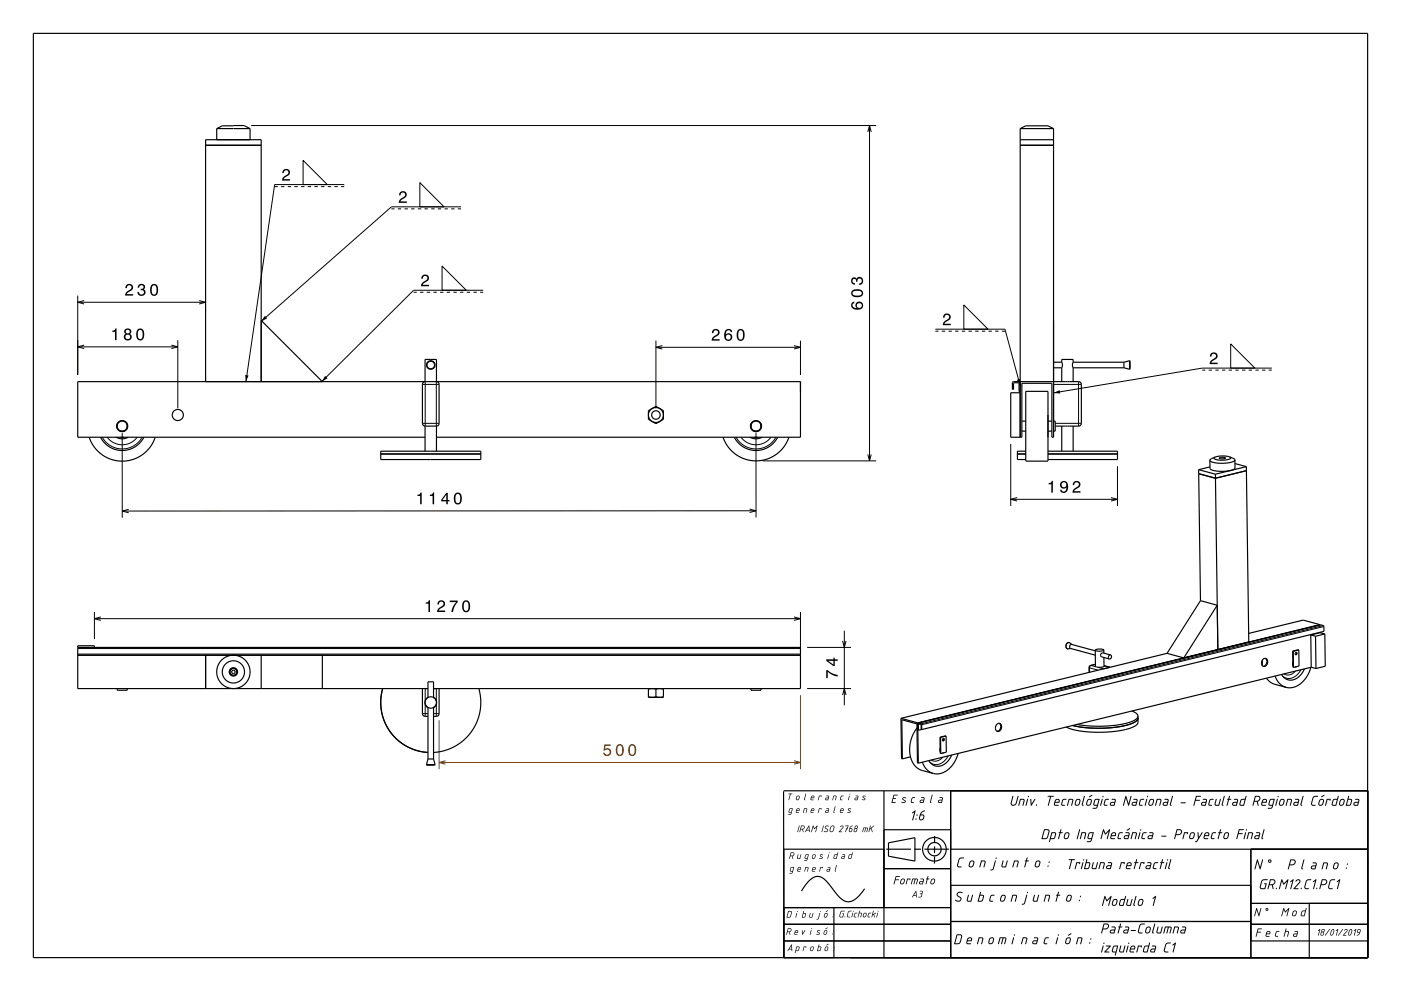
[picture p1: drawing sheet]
<svg xmlns="http://www.w3.org/2000/svg" width="420mm" height="297mm" viewBox="0 0 420 297" stroke-linecap="round" stroke-linejoin="round" font-family="sans-serif">
<g fill="none" stroke="#000" stroke-width=".35">
<path d="M10 10h400v277h-400zM65 38.5h10M65 38.5v3.4M70 37.7h-3.4l-1.6 .8M70 37.6h3.3M73.3 37.7l1.7 .8M75 38.5v3.4M305.8 38.5l1.7-.8h6.7l1.6 .8M305.8 38.5h10M305.8 38.5v92.5M315.8 38.5v92.5h-.5v-16.1h-9v16.1h-3.3v-13.3h2.8M61.6 43.5h16.7"/>
<path d="M305.8 43.5h10M305.8 41.9h10M78.3 96l18.3 18.4M61.6 114.4v-72.5h16.7v72.5M127.4 114.4v-6.7h3.4v6.7M127.5 114.4l-.7 .3-.2 .5v11.7l.2 .4 .6 .4h3.4l.8-.5v-12l-.3-.6-.5-.2M305.8 114.7l-.3-.3h-1.7l-.3 .3v2h.3v-1.9l1.6-.1 .1 2.7h.3M305.8 114.4h17.5l.7 .3 .1 12.5-.8 .5h-7M315.8 108.6h2.5M315.8 110.2h2.5M318.3 108.6l.2 .8-.2 .8M318.3 108.6v-.9h3.4v.9"/>
<path d="M318.3 110.2v4.2M321.7 108.6l-.2 .8 .2 .8M321.7 110.2v4.2M321.7 108.6h15.2M321.7 110.2h15.2M336.9 108.6l1.7-.5 .2 .2v2.3l-1.9-.4M336.9 108.6v1.6M26.8 131.1l1.5 2.9 2.3 2.3 2.9 1.4 3.2 .5 3.2-.5 2.8-1.5 2.3-2.3 1.5-2.8M30.1 131a7.3 7.3 0 0 0 13 0M34.8 131a3.8 3.8 0 0 0 3.7 0M35.1 127v1.4M35.9 129.2h1.5"/>
<path d="M36.2 131h.9M38.1 127v1.4M114.1 135.2h30v2.5h-30zM114.1 136.1h30M127.4 131h-104.1v-16.6h216.7v16.6h-109.2M127.4 127.7v7.5M130.8 127.7v7.5M194.4 123.1l2.2-1.3 2.3 1.3v2.6l-2.3 1.3-2.2-1.3zM216.8 131l1.5 2.9 2.3 2.3 2.9 1.4 3.2 .5 3.2-.5 2.8-1.5 2.3-2.2 1.5-2.9M220.1 131a7.3 7.3 0 0 0 13 0M224.8 131a3.8 3.8 0 0 0 3.7 0M225.1 127v1.4"/>
<path d="M225.9 129.2h1.5M226.2 131h.9M228.1 127v1.4M305 136.1h2.5M306.3 129.2h1.2M306.3 126.2h1.2M307.5 135.2h-2.5v2.5h2.5M307.5 138.1v-20.8h6.7v20.8M307.5 138.2h6.7M314.2 129.2h1.1M314.2 135.2h20.8v2.5h-20.8M314.2 136.1h20.8"/>
<path d="M314.2 126.2h1.1M315.8 126.2h.5v3h-.5M318.3 127.7v7.5M321.7 127.7v7.5M362.7 139.9l-3.4 .9M364.3 137l-1.3 .6-.3 .3M365.5 137.2h.2a1.49 1.49 0 0 1 1.7 .1l-1.3 .2zM368.6 136.9a7.5 7.5 0 0 0-4.3 .1M368.6 136.9a.39 .39 0 0 1 .3 .5 .39 .39 0 0 1-.5 .3h-.1a5.9 5.9 0 0 1-4.3-.4l.3-.3M368.6 136.9l1.3 .6 .3 .3M370.2 137.8v2.5l-.7 .5a10.5 10.5 0 0 1-6.7-.2l-.1-2.7M370.2 137.8l-.8 .6a10.5 10.5 0 0 1-6.6-.2l-.1-.3"/>
<path d="M370.2 138.9l3.4 1M373.6 139.9l-9.2 2.2M373.6 139.9l.1 1.2M359.3 140.8l.6 39.2M359.3 140.8l5.1 1.3M364.4 142.1l.7 52.6M373.7 141.1l-9.3 2.2-5-1.3M373.7 141.1l.7 51.3-19.5 4.8M23.3 194h216.7v12.4h-110M23.3 196.4h216.7M28.3 194v-.5h-5v12.9h105M61.6 196.4v10"/>
<path d="M78.3 196.4v10M96.6 196.4v10M321 194.3l-.2-.1a.7 .7 0 0 1 .5-1.1l7 1.9M321 194.3l7.4 2M321.3 193.2l-.6-.5a.92 .92 0 0 0-1.1 .6 .92 .92 0 0 0 .6 1.2l.8-.1M328.3 194.9l.1 4.8M328.4 199.1l-1.8 .6-.1 1.8M330.9 194.8a3.1 3.1 0 0 0-2.5-.1l-.1 .2M330.9 194.8v.1a2.78 2.78 0 0 1-2.5 0h-.1M330.9 194.8v.9M330.9 197l.1 2.7M331 199.6a.58 .58 0 0 1-.9 .4l-1.2-.1-.5-.3"/>
<path d="M331 199.5l1.8 .5M332.7 200l-1.8 .5M332.9 196.3l-2.3-.6a.63 .63 0 0 0-.6 .4 .63 .63 0 0 0 .3 .8l2.3 .6M332.9 196.3l.2 .1a.7 .7 0 0 1-.5 1.1M332.9 196.3a.65 .65 0 0 0-.6 .5 .65 .65 0 0 0 .3 .7M349.9 195.8l-79.8 19.5M349.9 195.8l5 1.4M359.9 180l5 1.4-10 15.8M359.9 180l-10 15.8M378.5 197.8v1.7M378.6 197.6a.95 .95 0 0 1 1.3 .1 .95 .95 0 0 1 0 1.3 .93 .93 0 0 1-1.3 .6 .93 .93 0 0 1-.3-1.4zM379.3 197.3l.3 .3a1.45 1.45 0 0 1-.9 2.1"/>
<path d="M387.5 195.1l.2 .1M387.5 195.1l.1 4.9h.2M387.6 198.4v1M387.7 195.2l.1 4.8M388.6 195.5v.4l-.2 .3M388.7 199.8l-.5 .1M389.4 194.8l-1.7 .4M389.4 194.8l-1.9 .3M389.4 194.8v4.8l-1.6 .4M393 190.3l1.4 .4M393 190.3l.1 9.7M393 200a7.3 7.3 0 0 1-6.9 6.1l-.6-.1"/>
<path d="M393.1 200l-91.5 22.3M393.1 200l1.4 .4M394.4 190.7l.1 9.7M395.7 187.2l-5-1.4-16.4 4M395.7 187.2v.1M395.7 187.2l-120.6 29.4M395.7 189.5v.1M395.7 189.6l1.5 .4M395.7 189.6l-2.7 .7M397.2 190l.1 9.7-2.8 .7M397.2 190l-2.8 .7M35.1 206.4v.5h3v-.5"/>
<path d="M69.5 201.1v.5l.5 .3 .5-.3v-.5M69.5 201.1h.1M69.5 201.1l.5-.3 .5 .3M70.5 201.1h.1M114.7 206.4l-.5 3.2 .1 3.4 .9 3.2 1.7 3 2.2 2.5 2.8 2 3 1.2 3.4 .6M126.6 206.4l.1 7.7 .5 .5 1.1 .1M128.3 212v15.5M130 212v15.5M130.9 210.5a1.61 1.61 0 0 0-.9-1.5v-4.7h-1.7v4.7a1.75 1.75 0 0 0 0 3.1M130.9 210.5a1.75 1.75 0 0 1-.9 1.6M131.6 206.4v7.5l-.6 .8h-1M143.5 206.4l.6 3.4-.2 3.4-1 3.4-1.7 2.8-2.1 2.4-2.9 2-3 1.2-3.2 .5"/>
<path d="M194.4 206.6l1.2-.2 1 .2M194.4 208.8l1.1 .2 1.1-.2M194.4 209h.1M194.4 206.4v2.6M194.4 209h4.5M196.6 206.6l1.1-.2 1.2 .2M196.6 208.8l1.1 .2 1.2-.2M196.6 206.6v2.2M198.9 206.4v2.6M198.9 209h.1M225.1 206.4v.5h3v-.5M270.1 215.3l.2 12.1h.2"/>
<path d="M270.1 215.3l5 1.3M274.9 218.2a9 9 0 0 0-.2 11.7l1.3 .9 3.8 1M275.1 216.6l.2 12.1M275.2 218.8l.1 .1M275.2 216.7l120.6-29.4 1.1 .4v1.5l-120.6 29.4M275.2 216.7l1.1 .3v1.6M275.2 216.7l-.1 .2M275.4 216.9h.1M275.4 216.9l-.1 2M275.4 216.9l.7 .3 .1 1.4h.1M276.3 218.6l-1 .3M298.9 219.2a1.2 1.2 0 0 0 1.4-1 1.2 1.2 0 0 0-1-1.4 1.26 1.26 0 0 0-.9 1.2 1.26 1.26 0 0 0 .8 1.2"/>
<path d="M299 219.2h-.1M299.5 216.8l.4 .4a1.46 1.46 0 0 1-1 2M321.6 217.4a30.3 30.3 0 0 0 18.8-1.1l.5-.5 .3-.6-.4 .8-1.1 .7-4.2 1.1a39 39 0 0 1-13.9-.4zM339.3 213.1l1.4 .8 .4 .7M341.1 214.6l-.4 .8-1.1 .7-4 1.1a40.1 40.1 0 0 1-12.7-.1M341.1 214.6l.1 .6M341.2 215.2l-.1 1.5-.7 .8-2.1 .9-2.9 .6a35 35 0 0 1-15.5-1l-.2-.1M379.7 203.2l.8 1 1 .6 4 1.2M382.3 202.6l1.3 2.2 .9 .8 1 .4M391.1 200.5a4.4 4.4 0 0 1-5.2 3.2l-1-.6-.7-1M128.3 227.5l-.4 1.6 .1 .2 2.4-.1-.4-1.7M128.3 227.5h1.7"/>
<path d="M234.9 237.2l.1 49.8v-32.5h30M234.9 237h175.1M265 237v50M270.5 227.4l-.1-11.7 4.5 1.2 .1 11.8h.3M273 226.8l-2.5 .6M276.5 228.4l1.4 2.2 .8 .7 1.1 .5M281.8 220.9l.2 .1M281.8 220.9l.1 4.9h.1M281.8 224.2l.1 1M282 221v4.8M282.8 221.3l.1 .4-.3 .3M282.9 225.6l-.4 .1"/>
<path d="M283.6 220.6l-1.6 .4M283.6 220.6l-1.8 .3M283.6 220.6l.1 4.8-1.7 .4M285 237v50M285.3 226.3a4.4 4.4 0 0 1-5.1 3.2l-1-.6-.7-.9M287.3 225.8a7.3 7.3 0 0 1-6.9 6.1l-.6-.1M302 222.2l-26.7 6.5M265 248.7h20M265.7 254.5h7.4M274.1 254.5h2M274.3 258.1l-7.9-1.5v-4l7.9-1.5v7M277.1 254.5h7.4"/>
<path d="M280.2 256.7l-.1 2.1M280.2 253.7v2M280.2 250.6v2.1M285 254.5h125M375 254.5v32.5M235 277h50M235 272h50M250 272v15M259.2 266.4a7.1 7.1 0 0 1-4.9 3.9 5 5 0 0 1-3.8-2.8l-.7-.8a9.5 9.5 0 0 0-4-4 4 4 0 0 0-4 2.1l-1.5 2.2M265 260.3h20M285 276.2h90M285 265.3h90"/>
<path d="M375 277h35M375 270.7h35M392.5 270.7v16.3M235 282h50M375 282h35"/>
<circle cx="129.1" cy="109.4" r="1.28"/>
<circle cx="36.6" cy="127.7" r="1.5"/>
<circle cx="36.6" cy="127.7" r="1.67"/>
<circle cx="53.3" cy="124.4" r="1.67"/>
<circle cx="196.6" cy="124.4" r="1.28"/>
<circle cx="196.6" cy="124.4" r="2.24"/>
<circle cx="226.6" cy="127.7" r="1.5"/>
<circle cx="226.6" cy="127.7" r="1.67"/>
<circle cx="388.6" cy="195.9" r=".34"/>
<circle cx="70" cy="201.4" r="5"/>
<circle cx="70" cy="201.4" r="1.25"/>
<circle cx="70" cy="201.4" r="1.08"/>
<circle cx="70" cy="201.4" r="3.3"/>
<circle cx="129.1" cy="210.5" r="1.71"/>
<circle cx="282.8" cy="221.7" r=".33"/>
<circle cx="280.1" cy="254.5" r="3.5"/>
<circle cx="280.2" cy="254.5" r="2"/>
</g>
<g fill="none" stroke="#000" stroke-width=".3">
<path d="M75.3 37.6h187.4M260.2 39.6l.5-2 .5 2M260.7 37.6v100.5M82.3 55.9h1M84.3 55.9h1M86.3 55.9h1M88.3 55.9h1M90.3 55.9h1M90.9 48.1l7.2 7.2h-7.2zM92.3 55.9h1M94.3 55.9h1M96.3 55.9h1"/>
<path d="M98.3 55.9h1M100.3 55.9h1M102.3 55.9h.9M103.2 55.3h-20.9l-8.6 59.1M125.9 54.7l7.2 7.3h-7.2zM117.3 62.6h1M119.3 62.6h1M121.3 62.6h1M123.3 62.6h1M125.3 62.6h1M127.3 62.6h1M129.3 62.6h1"/>
<path d="M131.3 62.6h1M132.5 79.7l7.3 7.3h-7.3zM133.3 62.6h1M135.3 62.6h1M137.3 62.6h.9M138.2 62h-20.9l-39 34.3M23.3 88.6v23.8M23.3 90.6h38.3M25.2 90.1l-1.9 .5 1.9 .5M59.7 90.1l1.9 .5-1.9 .5M124 87.6h.9M125.9 87.6h1"/>
<path d="M127.9 87.6h1M129.9 87.6h1M131.9 87.6h1M133.9 87.6h1M135.9 87.6h1M137.9 87.6h1M139.9 87.6h1M141.9 87.6h1M143.9 87.6h1M144.9 87h-20.9l-27.5 27.4M280.4 98.7h20.9l4.5 16.9M280.4 99.3h.9"/>
<path d="M282.3 99.3h1M284.3 99.3h1M286.3 99.3h1M288.3 99.3h1M288.9 91.4l7.3 7.3h-7.3zM290.3 99.3h1M292.3 99.3h1M294.3 99.3h1M296.3 99.3h1M298.3 99.3h1M300.3 99.3h1M23.3 103.9h30"/>
<path d="M25.2 103.4l-1.9 .5 1.9 .6M51.4 103.4l1.9 .5-1.9 .6M53.3 101.9v20.5M126.6 115.2h5M127.5 114.4v13.3M130.8 114.4v13.3M196.6 102.1v20.3M196.6 104.1h43.4M198.6 103.6l-2 .5 2 .5M238 103.6l2 .5-2 .5M240 102.1v10.3M315.8 115.2h8.4"/>
<path d="M323.3 114.4v13.3M338.6 108.1v2.6M360.4 110.9h.9M362.3 110.9h1M364.3 110.9h1M366.3 110.9h1M368.3 110.9h1M368.9 103.1l7.3 7.2h-7.3zM370.3 110.9h1M372.3 110.9h1M374.3 110.9h1M376.3 110.9h1"/>
<path d="M378.3 110.9h1M380.3 110.9h1M381.3 110.3h-20.9l-44.6 7.5M30.7 131a6.8 6.8 0 0 0 11.9 0M32.1 131a5.6 5.6 0 0 0 9 0M36.6 129.8l.1 25.4M126.6 126.9h5M220.7 131a6.8 6.8 0 0 0 11.9 0M222.1 131a5.6 5.6 0 0 0 9 0M226.6 129.7v25.4M228.6 138.1h34.1M260.2 136.2l.5 1.9 .5-1.9"/>
<path d="M303 133v18.6M316.3 126.9h7.9M335 139.7v11.9M38.6 152.6l-2 .6 2 .5M224.7 152.6l1.9 .5-1.9 .5M226.6 153.1l-190 .1M303 149.6h32M304.9 149.1l-1.9 .5 1.9 .6M333.1 149.1l1.9 .5-1.9 .6M23.3 196h216.7M28.3 183.4v8.1M240 183.4v11h-216.7"/>
<path d="M242 194h13.1M252.6 192.1l.5 1.9 .5-1.9M253.1 189v22.4M320.7 192.7a.92 .92 0 0 0-1.1 .6 .92 .92 0 0 0 .6 1.2M326.9 199.4h.2M327.1 199.4l-.5 .7M327.1 199.4l1.4 .4M328.4 199.1l-1.3 .3M329 200l1.9 .5M331 199.5l1.7 .5M395.9 187.3l-120.6 29.4M396.7 187.5l-120.6 29.4"/>
<path d="M396.9 187.8l-120.6 29.4M126.6 213.9h1.7M127.5 206.4v3.6M127.5 211.1v3.6M130 213.9h1.6M130.8 206.4v3.6M130.8 211.1v3.6M242 206.4h13.1M252.6 208.3l.5-1.9 .5 1.9M275.5 217h-.2M326.5 200l.1 .1M326.6 200.1l2.6 .8"/>
<path d="M326.6 200.1v1.4M388.4 201.1a2.64 2.64 0 0 1-3.5 .9M390 200.7a3.7 3.7 0 0 1-4.9 2.3l-.6-.4M127.9 229.1h2.5M282.6 226.9a2.65 2.65 0 0 1-3.5 .9M284.3 226.5a3.7 3.7 0 0 1-5 2.3l-.6-.4"/>
<circle cx="129.1" cy="109.4" r="1.12"/>
<circle cx="70" cy="201.4" r="1.02"/>
</g>
<path d="M131.6 215.9v14.6M240 208.4v22.1" fill="none" stroke="#804000" stroke-width=".3"/>
<g fill="#000">
<path d="M84.9 50.9a1.18 1.18 0 0 1 2 .3 1.18 1.18 0 0 1-1 1.7l-.8 .8h1.9v.4h-2.5a2.75 2.75 0 0 1 1.8-2 .7 .7 0 0 0-.4-1.1 .7 .7 0 0 0-.8 .9h-.5z" fill-rule="evenodd"/>
<path d="M119.9 57.6a1.18 1.18 0 0 1 2 .3 1.18 1.18 0 0 1-1 1.7l-.8 .8h1.9v.4h-2.5a2.76 2.76 0 0 1 1.8-2.1 .7 .7 0 0 0-.4-1 .7 .7 0 0 0-.8 .8h-.5z" fill-rule="evenodd"/>
<path d="M37.9 85.4l-.3 .9h.4a.7 .7 0 0 1 .6-.8 .7 .7 0 0 1 .8 .5 .7 .7 0 0 1-.5 .9l-.3 .1a1.63 1.63 0 0 0-1.1 1.6h2.4v-.4h-1.9l.9-.8a1.17 1.17 0 0 0 .9-1.7 1.17 1.17 0 0 0-1.9-.3zM41.6 85.4l-.3 .8h.4a.62 .62 0 0 1 .4-.7 .62 .62 0 0 1 .8 .2 .62 .62 0 0 1-.3 .8l-.4 .1v.4a.74 .74 0 0 1 .9 .6 .74 .74 0 0 1-.8 .8 .74 .74 0 0 1-.6-.9h-.5a1.18 1.18 0 0 0 1.5 1.2 1.18 1.18 0 0 0 .6-1.8l-.2-.2a1.01 1.01 0 0 0 0-1.5 1.01 1.01 0 0 0-1.5 .2zM45.3 85.5a2.02 2.02 0 0 0 .9 3.2 2.03 2.03 0 0 0 .9-3.2 1.11 1.11 0 0 0-1.8 0zM45.9 85.6h.6a2.37 2.37 0 0 1 0 2.6h-.6a2.38 2.38 0 0 1 0-2.6z" fill-rule="evenodd"/>
<path d="M79.4 94.7l.7 .7-1.8 .9z" fill-rule="evenodd"/>
<path d="M126.6 82.6a1.18 1.18 0 0 1 1.9 .3 1.18 1.18 0 0 1-.9 1.7l-.9 .8h1.9v.4h-2.4a2.76 2.76 0 0 1 1.8-2.1 .69 .69 0 0 0-.5-1 .69 .69 0 0 0-.7 .8h-.5z" fill-rule="evenodd"/>
<path d="M255.4 90.7a1.44 1.44 0 0 0 .1 1.7 1.44 1.44 0 0 0 1.6 .4 1.26 1.26 0 0 0 1.7-.9 1.26 1.26 0 0 0-1.2-1.5 1.11 1.11 0 0 0-1.1 .7 1.11 1.11 0 0 0 .3 1.2 1.02 1.02 0 0 1-1.2-.8l.1-.4 .4-.2v-.5zM256.9 91.6a.75 .75 0 0 1 1.5 0 .75 .75 0 0 1-1.5 0zM255.6 87a1.13 1.13 0 0 0-.4 1.2 1.13 1.13 0 0 0 1 .8 1.9 1.9 0 0 0 2.6-1.1 2.03 2.03 0 0 0-3.2-.9zM255.7 87.5a2.37 2.37 0 0 1 2.6 0v.7a2.38 2.38 0 0 1-2.6 0zM255.4 83.4a1.17 1.17 0 0 0-.2 1.3 1.17 1.17 0 0 0 1.1 .6v-.4a.62 .62 0 0 1-.8-.4 .62 .62 0 0 1 .3-.7 .62 .62 0 0 1 .8 .2v.4h.4a.72 .72 0 0 1 .5-.9 .72 .72 0 0 1 .9 .5 .72 .72 0 0 1-.5 .9h-.3v.5a1.18 1.18 0 0 0 1.2-1.5 1.18 1.18 0 0 0-1.9-.6l-.1 .2a.86 .86 0 0 0-1.4-.1z" fill-rule="evenodd"/>
<path d="M283 94.3a1.18 1.18 0 0 1 1.9 .3 1.18 1.18 0 0 1-.9 1.6l-.9 .8h1.9v.5h-2.4a2.76 2.76 0 0 1 1.8-2.1 .69 .69 0 0 0-.5-1.1 .69 .69 0 0 0-.7 .9h-.5z" fill-rule="evenodd"/>
<path d="M33.7 99.1v.4h.8v2.4h.4v-3.5h-.3a.77 .77 0 0 1-.9 .7zM37.5 98.7l-.2 .3a.8 .8 0 0 0 .4 1.1 1.09 1.09 0 0 0-.2 1.6 1.09 1.09 0 0 0 1.6 0 1.09 1.09 0 0 0-.2-1.6 .95 .95 0 0 0 .3-1.4 .95 .95 0 0 0-1.4-.2zM37.6 101a.71 .71 0 0 1 1.4 0 .71 .71 0 0 1-1.4 0zM37.7 99.4a.6 .6 0 0 1 1.2 0 .6 .6 0 0 1-1.2 0zM41.1 98.9a2.02 2.02 0 0 0 .9 3.2 2.03 2.03 0 0 0 .9-3.2 1.11 1.11 0 0 0-1.8 0zM41.7 98.9h.7a2.37 2.37 0 0 1 0 2.7h-.7a2.37 2.37 0 0 1 0-2.7z" fill-rule="evenodd"/>
<path d="M73.5 112.4l1 .1-.8 1.9z" fill-rule="evenodd"/>
<path d="M97.5 112.6l.7 .8-1.7 1z" fill-rule="evenodd"/>
<path d="M213.7 98.9l-.3 .9h.5a.71 .71 0 0 1 .5-.8 .71 .71 0 0 1 .8 .5 .71 .71 0 0 1-.5 .9l-.2 .1a1.64 1.64 0 0 0-1.2 1.6h2.4v-.4h-1.9l.9-.8a1.17 1.17 0 0 0 .9-1.7 1.17 1.17 0 0 0-1.9-.3zM217.6 98.9a2.39 2.39 0 0 0 .2 3.2 1.16 1.16 0 0 0 1.5-.3 1.16 1.16 0 0 0-.2-1.6 1.16 1.16 0 0 0-1.5 0 1.02 1.02 0 0 1 .8-1.2l.5 .1 .2 .4h.4a1.11 1.11 0 0 0-.7-.9 1.11 1.11 0 0 0-1.2 .3zM217.6 101a.75 .75 0 0 1 1.5 0 .75 .75 0 0 1-1.5 0zM221.1 99a2.02 2.02 0 0 0 .9 3.2 2.03 2.03 0 0 0 .9-3.2 1.11 1.11 0 0 0-1.8 0zM221.7 99.1h.7a2.38 2.38 0 0 1 0 2.6h-.7a2.37 2.37 0 0 1 0-2.6z" fill-rule="evenodd"/>
<path d="M304.8 113.8l1-.2v2z" fill-rule="evenodd"/>
<path d="M315.8 117.8l1.9-.9 .1 1.1z" fill-rule="evenodd"/>
<path d="M363 105.9a1.18 1.18 0 0 1 1.9 .3 1.18 1.18 0 0 1-.9 1.7l-.9 .8h1.9v.4h-2.4a2.76 2.76 0 0 1 1.8-2 .69 .69 0 0 0-.5-1.1 .69 .69 0 0 0-.7 .9h-.5z" fill-rule="evenodd"/>
<path d="M125.1 148.3v.3h.9v2.5h.4v-3.5h-.3a.77 .77 0 0 1-1 .7zM128.9 148.3v.3h.8v2.5h.4v-3.5h-.3a.77 .77 0 0 1-.9 .7zM133.8 147.7l-1.5 2.1v.5h1.5v.8h.4v-.8h.5v-.5h-.5v-2.1zM133.8 148.3v1.5h-1.1zM136.3 148.1a2.02 2.02 0 0 0 1 3.1 2.03 2.03 0 0 0 .8-3.1 1.11 1.11 0 0 0-1.8 0zM136.9 148.1h.7a2.38 2.38 0 0 1 0 2.6h-.7a2.37 2.37 0 0 1 0-2.6z" fill-rule="evenodd"/>
<path d="M314.4 144.8v.4h.8v2.4h.4v-3.5h-.3a.77 .77 0 0 1-.9 .7zM318.1 144.5a1.15 1.15 0 0 0 0 1.6 1.15 1.15 0 0 0 1.6 0 1.03 1.03 0 0 1-.8 1.2l-.5-.1-.1-.4h-.5a1.23 1.23 0 0 0 1.5 .9 1.23 1.23 0 0 0 .9-1.5 1.41 1.41 0 0 0-.4-1.7 1.41 1.41 0 0 0-1.7 0zM318.3 145.3a.74 .74 0 0 1 1.4 0 .74 .74 0 0 1-1.4 0zM321.9 144.4l-.3 1h.5a.7 .7 0 0 1 .5-.9 .7 .7 0 0 1 .8 .6 .7 .7 0 0 1-.5 .8l-.3 .2a1.63 1.63 0 0 0-1.1 1.5h2.4v-.4h-1.9l.9-.8a1.17 1.17 0 0 0 .9-1.7 1.17 1.17 0 0 0-1.9-.3z" fill-rule="evenodd"/>
<path d="M247.7 200.8v2.4h.5v-1.9a5.2 5.2 0 0 0 2.9 1.5v-.5a5.3 5.3 0 0 1-3-1.5zM247.7 197.6v.5l2.1 1.5h.4v-1.5h.9v-.5h-.9v-.5h-.4v.5zM248.3 198.1h1.5v1.1z" fill-rule="evenodd"/>
<path d="M236.4 237.9h1.2l-.6 .1-.5 1.8 .3-1.8zM238.9 238.6l.5-.2 .3 .3-.1 .8-.3 .3h-.5l-.2-.2zM239 238.7l-.2 .7 .2 .2 .3-.1 .2-.6-.1-.3zM241.5 237.8l.2 .2-.4 1.8-.3-.2zM243.4 238.7l-.1 .3h.6v-.3zM243.3 238.6l.5-.2 .3 .3v.5h-.9v.3l.7 .1v.2l-.9-.2zM245.5 238.5l.8 .1-.1 .2-.1-.2h-.4l-.4 1.2zM247.7 238.5l.8 .1-.2 1.2-.9-.2 .2-.5 .7-.1v-.3zM247.6 239.3v.3h.5l.1-.4zM249.9 238.5l.9 .1-.3 1.2-.2-.1 .2-1.1h-.5l-.3 1.2h-.2zM252.2 238.5h.7l-.7 .3-.2 .7 .5 .1v.2l-.7-.2zM254.6 238.5l.1 .1-.4 1.2zM254.7 238a.13 .13 0 0 1 .2 0 .13 .13 0 0 1-.2 0zM256.5 238.5l.8 .1-.2 1.2h-.7l-.2-.2 .2-.5 .7-.1v-.3zM256.4 239.3v.3h.5l.1-.4zM258.7 238.6h.8l-.7 .2 .6 .5-.3 .5-.7-.1 .8-.2-.6-.5z" fill-rule="evenodd"/>
<path d="M267.9 238.2l1.2 .1-1 .1-.2 .8 .7 .1-.8 .1-.3 1h1v.2l-1.2 .1zM270.6 239.1l.5-.2 .6 .2-1 .2 .8 .7-.3 .6-1-.1 .1-.2 .8 .1 .2-.2-.8-.6zM273.4 239h1l-.9 .4-.2 .9 .6 .1v.3l-.6-.1-.3-.2zM276.2 238.9h.7l.3 .3-.4 1.5-.8-.1-.3-.2 .2-.6 1-.1v-.5h-.7zM276 240v.4h.7l.1-.5zM279.4 238.2l.2 .1-.5 2 .1 .3-.1 .1-.3-.4zM281.7 238.9h.7l.3 .3-.4 1.5-.8-.1-.3-.2 .2-.6 1-.1v-.5l-.7-.1zM281.5 240v.4h.7l.1-.5z" fill-rule="evenodd"/>
<path d="M236.7 242.4l1-.1-.5 1.8-.9 .1v-.2h.7l.1-.4-.7-.2zM236.8 242.5l-.2 .8 .6 .1 .2-1zM239 242.5l-.1 .3h.6v-.3zM238.9 242.4l.5-.2 .3 .2v.6h-.9v.2l.7 .2v.2l-.9-.1zM241.1 242.3l.9 .1-.3 1.2v-1.2h-.5l-.3 1.2h-.2zM243.4 242.5l-.1 .3h.6v-.3zM243.3 242.4l.5-.2 .3 .3v.5h-.9v.3l.7 .1v.2l-.9-.1zM245.5 242.3l.8 .1-.1 .2-.1-.2h-.4l-.4 1.2zM247.7 242.3l.8 .1-.2 1.2-.9-.2 .2-.5 .7-.1v-.3zM247.6 243.1v.3h.5l.1-.4zM250.3 241.7h.2l-.4 1.9-.3-.2zM252.3 242.5l-.2 .3h.6v-.3zM252.1 242.4l.5-.2 .3 .2v.6h-.9v.3l.7 .1v.2l-.9-.1zM254.3 242.4l.3-.2 .6 .2-.8 .2 .6 .5-.2 .5-.8-.1 .8-.2-.6-.5z" fill-rule="evenodd"/>
<path d="M237.1 255.5l.7-.1 .3 .4-.1 .5-.4 .3 .1 .8-.3-.8h-.4l-.2 .8h-.2zM237.2 255.6l-.2 .8h.7l.2-.6zM239.2 256.1h.2l-.1 1.1h.4l.3-1.1h.2l-.4 1.3-.9-.2zM241.5 256.1h1l-.5 1.7-.9 .2v-.2h.7l.1-.4-.7-.2zM241.6 256.3l-.2 .8 .6 .1 .2-1zM243.7 256.2l.6-.2 .2 .3-.1 .8-.4 .3-.6-.2zM243.8 256.3l-.2 .7 .2 .2 .4-.1 .1-.7-.2-.2zM245.9 256.1l.9 .1-.8 .2 .6 .5-.2 .5-.8-.1 .8-.2-.6-.5zM248.4 256.1h.1l-.4 1.3zM248.5 255.6a.13 .13 0 0 1 .2 0 .13 .13 0 0 1-.2 0zM250.1 256.2l.8-.2 .2-.5h.2l-.6 1.9-.8-.2zM250.3 256.3l-.2 .9h.5l.3-1zM252.5 256.1l.6-.1 .3 .2-.3 1.2-.9-.2 .2-.5 .7-.1v-.3zM252.5 256.9l-.1 .3h.5l.1-.4zM254.5 256.2l.9-.2 .1-.5h.2l-.6 1.9-.8-.2zM254.7 256.3l-.2 .8 .5 .1 .3-1z" fill-rule="evenodd"/>
<path d="M237.1 260l1-.1-.5 1.8-.9 .1v-.2h.7l.1-.4-.7-.2zM237.2 260.1l-.2 .8 .6 .1 .2-1zM239.4 260.1l-.1 .3h.6v-.3zM239.3 260l.5-.2 .3 .3v.5h-.9v.3l.7 .1v.2h-.7l-.2-.2zM241.5 259.8l.9 .2-.3 1.2v-1.2h-.5l-.3 1.2h-.2zM243.8 260.1l-.1 .3h.6v-.3zM243.7 260l.5-.2 .3 .2v.6h-.9v.3l.7 .1v.2l-.9-.2zM245.9 259.9h.8l-.1 .3-.5-.2-.4 1.2zM248.1 259.9l.8 .1-.2 1.2h-.7l-.2-.2 .2-.5 .7-.1v-.3zM248 260.7v.3h.5l.1-.4zM250.7 259.3h.2l-.4 1.9-.3-.2z" fill-rule="evenodd"/>
<path d="M239.6 247.4l.1 .1-.6 1.9zM240.2 247.4h.7l.3 .4-.1 .5-.4 .3 .1 .8-.3-.8h-.4l-.3 .8-.1-.1zM240.3 247.6l-.2 .8 .7-.1 .2-.6zM242.4 247.8l-.5 .9h.6zM242.4 247.4l.2 .1 .1 1.9-.1-.1-.1-.4h-.7l-.4 .5zM243.7 247.4l.5 .8 .9-.8-.5 2-.2-.1 .4-1.4-.7 .6-.3-.7-.4 1.5h-.2zM246.8 247.4l.2 .1-.6 1.9zM247.5 247.6l.4-.2 .6 .2h-.7l-.3 .2v.3l.8 .6-.2 .5-.4 .2-.7-.3 .7 .1 .3-.3v-.3l-.7-.4zM249.3 247.7l-.4 1.2 .3 .3 .5-.3 .3-1-.2-.3zM249.1 247.6l.7-.2 .4 .5-.3 1.1-.7 .4-.5-.5zM252 247.6l.6-.2 .3 .3-.1 .4-1 1.1 .7 .2h-1l1.2-1.5-.3-.3-.5 .3zM253.4 247.4l1 .1-.4 .8 .2 .2h-.3l-.5 .9 .3-.9-.1-.1 .2-.1 .4-.7h-.7zM254.8 248.4l-.1 .6 .4 .2 .3-.7zM254.9 247.7l.8-.3-.8 .7 .5 .2 .2 .3-.3 .6-.5 .2-.3-.5zM256.4 247.5l.6-.1 .2 .4-.3 .5v.8l-.6 .3-.4-.4zM256.3 248.5l-.2 .6 .4 .1 .3-.7zM256.4 247.9a.33 .33 0 0 0 .6 0 .33 .33 0 0 0-.6 0zM258.8 248l1.3 .1-.2 1.3-.2-.1 .2-1.1h-.3l-.4 1.2 .2-1.2h-.4l-.3 1.1h-.2zM260.9 247.4l.1 .1-.2 .8 1.3-.9-.8 .8 .3 1.2-.5-1-.4 .3-.2 .7-.1-.1z" fill-rule="evenodd"/>
<path d="M273.4 243.5l1.1-.6-.9 3-.1-.2 .6-2.3-.5 .4zM274.4 245.5a.2 .2 0 0 1 .4 0 .2 .2 0 0 1-.4 0zM274.8 244.3a.2 .2 0 0 1 .4 0 .2 .2 0 0 1-.4 0zM276 244.4l-.2 .9 .6 .2 .3-.3 .1-.6zM276.2 243.4l.6-.4 .5-.1-.9 .6-.3 .6 1 .2-.1 1-.4 .5-.6 .1-.4-.2-.1-.5z" fill-rule="evenodd"/>
<path d="M287.6 257.2l.5-.2 .9 .1-.1 .2h-.9l-.4 .4-.4 1.7 .2 .3h.8v.3l-.9-.1-.4-.4zM290.8 258.1l.8-.2 .5 .3-.2 1.2-.5 .5-.6 .1-.4-.4zM291 258.3l-.3 1a.48 .48 0 0 0 .5 .4 .48 .48 0 0 0 .4-.5l.2-.7a.42 .42 0 0 0-.3-.4 .42 .42 0 0 0-.5 .2zM294.1 257.9h1l.4 .2-.4 1.9-.3-.2 .4-1.4-.2-.2h-.7l-.4 1.7h-.3zM298.3 257.9l.3 .1-.7 2.4-.4 .4-.5 .1-.1-.3 .7-.3zM298.5 257.2a.19 .19 0 0 1 .3 0 .19 .19 0 0 1-.3 0zM300.6 257.9l.3 .1-.4 1.4 .2 .3h.7l.4-1.7 .3-.1-.6 2-.9 .1-.4-.3zM304 257.9h1l.4 .2-.4 1.9-.3-.2 .4-1.4-.2-.2h-.7l-.4 1.7h-.3zM307.8 257l.3 .1-.2 .8 .6 .1-.7 .2-.6 1.8-.2-.2 .5-1.6-.3-.2 .4-.1zM310.6 258.1l.8-.2 .5 .4-.2 1.1-.5 .5h-.7l-.3-.3zM310.8 258.3l-.3 1a.48 .48 0 0 0 .5 .4 .48 .48 0 0 0 .4-.5l.2-.7a.42 .42 0 0 0-.3-.4 .42 .42 0 0 0-.5 .2zM314 259.6a.2 .2 0 0 1 .4 0 .2 .2 0 0 1-.4 0zM314.3 258.4a.2 .2 0 0 1 .4 0 .2 .2 0 0 1-.4 0z" fill-rule="evenodd"/>
<path d="M303.6 238.5l.2 .2-.5 2.1 .4 .4 .8-.4 .6-2.2h.3l-.7 2.3-.9 .6-.6-.2-.2-.5zM305.8 239.4h1l.3 .3-.4 1.8-.2-.2 .4-1.4-.3-.2h-.6l-.5 1.7h-.2zM308 239.4l.2 .2-.6 1.9zM308.1 238.8a.2 .2 0 0 1 .4 0 .2 .2 0 0 1-.4 0zM308.9 239.5h.3l.1 1.4 .8-1.5 .3 .1-1.2 2-.2-.1zM310.6 241.3a.19 .19 0 0 1 .3 0 .19 .19 0 0 1-.3 0zM314.1 238.5l1.8 .2-.8 .1-.8 2.7-.2-.2 .7-2.5h-.7zM316.6 239.9l-.2 .4h.9l.1-.3a.43 .43 0 0 0-.3-.3 .43 .43 0 0 0-.5 .2zM316.4 239.7l.8-.3 .5 .4-.1 .8h-1.3v.3l.1 .3h.9v.3h-1l-.3-.3zM318.6 239.6l1.1-.1v.2h-.8l-.2 .3-.3 1.1 .8 .1-.1 .3h-.7l-.3-.3zM320.4 239.4h1l.3 .3-.4 1.8-.2-.2 .4-1.4-.3-.2h-.6l-.4 1.7h-.3zM322.6 239.7l.8-.3 .5 .4-.2 1.1-.5 .6h-.7l-.3-.4zM322.8 239.9l-.3 1a.48 .48 0 0 0 .5 .3 .48 .48 0 0 0 .4-.5l.2-.7a.42 .42 0 0 0-.3-.4 .42 .42 0 0 0-.5 .3zM325 238.6l.2 .1-.6 2.4 .2 .3-.2 .1-.3-.4zM326 239.7l.8-.3 .5 .4-.2 1.1-.5 .6h-.6l-.4-.4zM326.2 239.9l-.3 1a.48 .48 0 0 0 .5 .3 .48 .48 0 0 0 .5-.5l.1-.7a.42 .42 0 0 0-.3-.4 .42 .42 0 0 0-.5 .3zM326.5 238.7l1-.4-.8 .6zM328.2 239.6l1.3-.2 .2 .2-.8 2.5-.4 .3h-.9v-.3l1-.1 .2-.5h-.7l-.3-.3zM328.4 239.8l-.3 1.3 .8 .1 .4-1.5zM330.3 239.4l.3 .2-.7 1.9zM330.5 238.8a.2 .2 0 0 1 .4 0 .2 .2 0 0 1-.4 0zM331.3 239.6l1.1-.1v.2h-.8l-.2 .3-.2 1.1 .7 .1v.3h-.8l-.2-.3zM333.3 239.4h.9l.3 .3-.4 1.8h-1l-.4-.3 .3-.8 1.1-.1 .1-.5-.9-.1zM333.1 240.7v.5h.8l.1-.6zM337.4 238.5l.3 .1 .6 2.2 .6-2.2h.3l-.8 2.9-.2-.1-.7-2.2-.6 2.2h-.3zM339.8 239.4h.9l.3 .3-.4 1.8h-1l-.3-.3 .2-.8 1.1-.1 .1-.5-.9-.1zM339.7 240.7l-.1 .5h.8l.2-.6zM341.9 239.6l1.1-.1-.1 .2h-.7l-.2 .3-.3 1.1 .8 .1v.3h-.8l-.3-.3zM343.7 239.4l.2 .2-.6 1.9zM343.9 238.8a.19 .19 0 0 1 .3 0 .19 .19 0 0 1-.3 0zM344.7 239.6l.8-.2 .5 .4-.3 1.1-.5 .6h-.6l-.3-.4zM344.9 239.9l-.4 1a.48 .48 0 0 0 .6 .3 .48 .48 0 0 0 .4-.5l.2-.7a.42 .42 0 0 0-.4-.4 .42 .42 0 0 0-.4 .3zM346.8 239.4h1l.3 .3-.4 1.8-.2-.2 .4-1.4-.3-.2h-.6l-.4 1.7h-.3zM349.1 239.4h.9l.3 .3-.4 1.8h-1l-.3-.3 .2-.8 1.2-.1v-.5l-.8-.1zM349 240.7l-.1 .5h.8l.2-.6zM351.4 238.5l.2 .2-.6 2.4 .2 .3-.2 .1-.3-.4zM354 240.5l1.3-.1 .2 .2-1.4 .1zM358.6 238.5l1.4 .2-1.2 .1-.3 .9h1.1l.1 .2-1.3 .1-.5 1.5-.1-.2zM360.6 239.4h.9l.3 .3-.4 1.8h-1l-.3-.3 .2-.8 1.2-.1v-.5l-.8-.1zM360.5 240.7l-.1 .5h.8l.2-.6zM362.7 239.6l1.1-.1v.2h-.8l-.2 .3-.3 1.1 .8 .1v.3h-.7l-.3-.3zM364.5 239.4l.3 .1-.4 1.5 .2 .2h.7l.4-1.7h.3l-.6 2h-1l-.3-.3zM366.9 238.5l.3 .2-.7 2.4 .3 .3-.2 .1-.4-.4zM368.5 238.5l.2 .1-.2 .8h.5l.1 .2-.6 .1-.7 1.8 .3-1.8-.2-.2 .3-.1zM369.9 239.4h.9l.4 .3-.5 1.8h-1l-.3-.3 .2-.8 1.2-.1v-.5l-.8-.1zM369.8 240.7l-.1 .5h.8l.2-.6zM372 239.6l1.2-.2 .2-.8h.3l-.8 2.9h-1l-.3-.3zM372.2 239.8l-.3 1.3 .8 .1 .4-1.5zM376.3 238.5h1.1l.4 .5-.1 .8-.6 .4 .2 1.3-.3-.1-.2-1.1h-.7l-.3 1.1h-.3zM376.5 238.8l-.4 1.2 1.1-.1 .3-.4v-.5zM378.7 239.9l-.2 .4h1v-.3a.43 .43 0 0 0-.3-.3 .43 .43 0 0 0-.5 .2zM378.5 239.7l.8-.3 .5 .3-.1 .9h-1.2l-.1 .3 .1 .3h.9v.3h-1l-.3-.3zM380.7 239.6l.5-.2 1 .1-.8 2.6-.4 .3h-.9v-.3l1-.1 .2-.5h-.8l-.2-.3zM380.9 239.8l-.3 1.3 .8 .1 .4-1.5zM382.8 239.4l.3 .2-.7 1.9zM383 238.8a.2 .2 0 0 1 .4 0 .2 .2 0 0 1-.4 0zM383.8 239.7l.8-.3 .5 .4-.2 1.1-.5 .6h-.7l-.3-.4zM384 239.9l-.3 1a.48 .48 0 0 0 .5 .3 .48 .48 0 0 0 .4-.5l.2-.7a.42 .42 0 0 0-.3-.4 .42 .42 0 0 0-.5 .3zM385.9 239.4h1l.4 .3-.4 1.8-.2-.2 .3-1.4-.2-.2h-.6l-.5 1.7h-.3zM388.3 239.4h.9l.3 .3-.5 1.8h-.9l-.4-.3 .3-.8 1.1-.1 .1-.5-.9-.1zM388.1 240.7v.5h.8l.1-.6zM390.5 238.5l.3 .2-.7 2.4 .3 .3-.2 .1-.4-.4zM393.7 238.8l.6-.3 .8 .1-1 .2-.3 .4-.5 1.7 .2 .3h.9l-.1 .3h-.9l-.4-.5zM395.6 239.7l.8-.3 .5 .4-.2 1.1-.5 .6h-.7l-.3-.4zM395.8 239.9l-.3 1a.48 .48 0 0 0 .5 .3 .48 .48 0 0 0 .4-.5l.2-.7a.42 .42 0 0 0-.3-.4 .42 .42 0 0 0-.5 .3zM396.1 238.7l1-.4-.9 .6zM397.7 239.4l1.2 .2-.2 .4-.1-.3h-.6l-.7 1.8zM399.7 239.6l1.2-.2 .2-.8h.2l-.7 2.9h-1.1l-.3-.3zM399.9 239.8l-.4 1.3 .9 .1 .4-1.5zM401.8 239.7l.8-.3 .5 .4-.2 1.1-.5 .6h-.6l-.4-.4zM402 239.9l-.3 1a.48 .48 0 0 0 .5 .3 .48 .48 0 0 0 .5-.5l.1-.7a.42 .42 0 0 0-.3-.4 .42 .42 0 0 0-.5 .3zM404.2 238.5l.3 .1-.2 .8h.8l.3 .6-.5 1.3-1.3 .2zM404.2 239.7l-.4 1.5 .9-.1 .3-1.1-.1-.3zM406.3 239.4h.9l.3 .3-.4 1.8h-1l-.3-.3 .2-.8 1.1-.1 .1-.5-.9-.1zM406.2 240.7l-.1 .5h.8l.2-.6z" fill-rule="evenodd"/>
<path d="M313 248.6l1.2-.1 .4 .7-.6 2-.5 .3h-1.2zM313.2 248.8l-.6 2.4h.9l.4-.4 .4-1.8-.2-.2zM315.2 249.4h1.1l.3 .6-.4 1.2-.3 .3h-.9l-.4 .9-.1-.2zM315.5 249.7l-.5 1.5h.8l.3-.3 .2-1.1zM318 248.5l.2 .1-.2 .8h.5l.1 .2-.7 .1-.6 1.8-.1-.2 .4-1.6-.2-.2 .3-.1zM319.3 249.7l.8-.3 .5 .4-.3 1.2-.4 .5h-.6l-.4-.4zM319.5 249.9l-.3 1a.48 .48 0 0 0 .5 .3 .48 .48 0 0 0 .4-.4l.2-.8a.42 .42 0 0 0-.3-.4 .42 .42 0 0 0-.5 .3zM323.5 248.6l.3 .1-.9 2.8-.1-.2zM324.2 249.4h1l.4 .3-.4 1.8-.2-.2 .3-1.4-.2-.2h-.6l-.5 1.7h-.3zM326.5 249.6l1.3-.2 .1 .2-.7 2.5-.5 .3h-.8v-.3l1-.1 .2-.5h-.8l-.3-.3zM326.7 249.8l-.4 1.3 .9 .1 .4-1.5zM330.7 248.5l.2 .1 .5 1.1 1.2-1.2 .2 .1-.8 2.9-.2-.2 .6-2.1-1 1-.6-1.1-.6 2.3h-.3zM333.5 249.9l-.2 .4h.9l.1-.3a.42 .42 0 0 0-.3-.4 .42 .42 0 0 0-.5 .3zM333.3 249.7l.7-.3 .5 .3v.9h-1.3l-.1 .3 .2 .3h.9v.3h-1l-.3-.3zM335.5 249.6l.3-.2 .8 .1-1 .5-.3 1.1 .8 .1-.1 .3h-.7l-.3-.3zM337.8 248.7l1-.4-.9 .6zM337.4 249.5l.9-.1 .4 .3-.5 1.8h-1l-.3-.3 .3-.8 1.1-.1v-.6h-.8zM337.3 250.7l-.1 .5h.8l.2-.6zM339.5 249.4h1l.3 .3-.4 1.8-.2-.2 .4-1.4-.3-.2h-.6l-.5 1.7h-.3zM341.6 249.4l.3 .2-.7 1.9-.1-.2zM341.8 248.8a.2 .2 0 0 1 .4 0 .2 .2 0 0 1-.4 0zM342.6 249.6l.4-.2 .8 .1-1.1 .5-.2 1.1 .7 .1v.3h-.7l-.3-.3zM344.6 249.4h.9l.3 .3-.5 1.8h-.9l-.4-.3 .3-.8 1.1-.1 .1-.5-.9-.1zM344.5 250.7l-.1 .5h.8l.1-.6zM348.2 250.5h1.4l.1 .1-1.4 .2zM352.8 248.6h1.2l.4 .7-.6 .8-1.2 .2-.5 1.2-.1-.2zM353 248.8l-.3 1.2 1-.1 .3-.5v-.4zM355 249.5l1-.1 .2 .2-.2 .4-.2-.3h-.6l-.6 1.8-.1-.2zM356.9 249.7l.8-.3 .5 .4-.3 1.2-.4 .5h-.6l-.4-.4zM357.1 249.9l-.3 1a.48 .48 0 0 0 .5 .3 .48 .48 0 0 0 .4-.4l.2-.8a.42 .42 0 0 0-.3-.4 .42 .42 0 0 0-.5 .3zM359 249.4l.3 .1 .1 1.4 .9-1.5 .2 .2-1.6 2.7-.5 .1-.1-.3h.3l.5-.8zM361.5 249.9l-.2 .4h.9l.1-.3a.42 .42 0 0 0-.4-.4 .42 .42 0 0 0-.4 .3zM361.2 249.7l.8-.3 .5 .3-.1 .9h-1.2l-.1 .3 .1 .3h1v.3h-1l-.4-.3zM363.4 249.6l.4-.2 .8 .1-1.1 .5-.2 1.1 .7 .1v.3h-.7l-.3-.3zM365.8 248.5l.3 .1-.2 .8 .5 .2-.6 .1-.6 1.8-.2-.2 .5-1.6-.3-.2 .3-.1zM367.1 249.7l.9-.3 .4 .4-.2 1.1-.5 .6h-.6l-.4-.4zM367.4 249.9l-.4 1a.48 .48 0 0 0 .6 .3 .48 .48 0 0 0 .4-.4l.2-.8a.42 .42 0 0 0-.4-.4 .42 .42 0 0 0-.4 .3zM371.4 248.6l1.4-.1 .1 .2-1.3 .1-.2 .9h1.1l.1 .2-1.3 .1-.6 1.5-.1-.2zM373.3 249.4l.3 .2-.7 1.9-.1-.2zM373.5 248.8a.2 .2 0 0 1 .4 0 .2 .2 0 0 1-.4 0zM374.3 249.4h.9l.4 .3-.4 1.8-.2-.2 .3-1.4-.2-.2h-.6l-.5 1.7h-.3zM376.6 249.4h.9l.3 .3-.5 1.8h-.9l-.4-.3 .3-.8 1.1-.1 .1-.5-.9-.1zM376.4 250.7v.5h.8l.1-.6zM378.8 248.5l.3 .2-.6 2.4 .2 .3-.3 .1-.3-.4z" fill-rule="evenodd"/>
<path d="M320.4 257.5l1.9 .1-.9 .2-.8 2.7-.1-.2 .6-2.5h-.6zM322.7 258.4l1.2 .1-.2 .5-.2-.3h-.6l-.6 1.8-.1-.2zM324.5 258.4l.3 .2-.6 1.9-.2-.2zM324.7 257.7a.2 .2 0 0 1 .4 0 .2 .2 0 0 1-.4 0zM325.7 257.5l.3 .1-.2 .8h.8l.3 .6-.5 1.3-1.3 .2-.1-.2zM325.7 258.7l-.4 1.5h.8l.2-.3 .3-1.1zM327.7 258.4l.2 .1-.4 1.5 .2 .2h.7l.5-1.7h.2l-.5 2h-1l-.3-.3zM329.8 258.4h1l.4 .2-.4 1.9-.2-.2 .3-1.5-.2-.1h-.6l-.5 1.7h-.3zM332.2 258.4h.9l.3 .3-.5 1.8h-1l-.3-.3 .3-.8 1.1-.1 .1-.5-.9-.1zM332 259.7v.4l.8 .1 .1-.6zM336 258.4h1.1l.1 .2-.2 .4-.1-.3h-.6l-.6 1.8-.2-.2zM338.2 258.8l-.2 .5h.9l.1-.3a.42 .42 0 0 0-.4-.4 .42 .42 0 0 0-.4 .2zM338 258.6l.7-.2 .5 .3-.1 .9h-1.2l-.1 .3 .1 .3h1v.3h-1l-.4-.3zM340.6 257.5l.3 .1-.2 .8h.5l.1 .2-.7 .1-.6 1.8-.1-.2 .4-1.6-.3-.2 .4-.1zM342 258.4h1l.1 .2-.2 .4-.1-.3h-.6l-.6 1.8-.2-.2zM344 258.4h.9l.3 .3-.5 1.8h-.9l-.4-.3 .3-.8 1.1-.1 .1-.5-.9-.1zM343.8 259.7v.5h.8l.1-.6zM346 258.6l.4-.2 .8 .1-1.1 .5-.2 1.1 .7 .1v.3h-.7l-.3-.3zM348.4 257.5l.3 .1-.2 .8 .5 .2-.6 .1-.6 1.8-.2-.2 .5-1.6-.3-.2 .4-.1zM349.7 258.4l.3 .2-.7 1.9-.1-.2zM349.9 257.7a.2 .2 0 0 1 .4 0 .2 .2 0 0 1-.4 0zM350.9 257.5l.2 .2-.6 2.4 .2 .3-.2 .1-.3-.4z" fill-rule="evenodd"/>
<path d="M376.8 257.6h.3l.7 2.3 .6-2.3h.2l-.8 2.9h-.2l-.6-2.3-.6 2.3h-.3zM380.1 258.1a.55 .55 0 0 1 1.1 0 .55 .55 0 0 1-1.1 0zM380.4 258.1a.25 .25 0 0 0 .5 0 .25 .25 0 0 0-.5 0zM386.8 257.6h1.2l.5 .8-.7 .8-1.1 .2-.5 1.1zM387.1 257.8l-.4 1.3 1.1-.2 .3-.4v-.4zM390.8 257.6l.2 .1-.6 2.4 .2 .4h-.2l-.3-.3zM393.5 258.5h.9l.3 .2-.4 1.8h-1l-.3-.2 .2-.8 1.2-.1v-.6l-.8-.1zM393.4 259.8v.4l.7 .1 .2-.6zM396.7 258.5h1l.4 .2-.4 1.8-.3-.1 .4-1.5-.2-.2h-.6l-.5 1.8-.3-.1zM400.1 258.7l.8-.2 .4 .4-.2 1.2-.5 .4h-.6l-.4-.4zM400.2 258.9l-.3 1a.48 .48 0 0 0 .5 .4 .48 .48 0 0 0 .5-.5l.1-.7a.42 .42 0 0 0-.3-.4 .42 .42 0 0 0-.5 .2zM403.4 260.2a.2 .2 0 0 1 .4 0 .2 .2 0 0 1-.4 0zM403.8 259a.2 .2 0 0 1 .4 0 .2 .2 0 0 1-.4 0z" fill-rule="evenodd"/>
<path d="M236.3 273.1l.8-.1 .3 .5-.4 1.3-1.2 .2zM236.4 273.2l-.4 1.6 .8-.1 .4-1.2-.1-.3zM238.8 273.6l.2 .1-.5 1.3zM238.9 273.2a.15 .15 0 0 1 .3 0 .15 .15 0 0 1-.3 0zM240.9 273l.1 .1-.1 .5 .6 .1 .1 .3-.3 .9-.9 .1zM240.9 273.8l-.3 1 .7-.2 .1-.7zM242.8 273.6l.2 .1-.2 1 .1 .1h.4l.4-1.1h.1l-.3 1.3-.9-.2zM245.7 273.6l.2 .1-.5 1.7-.6 .2 .4-.3zM245.8 273.2a.15 .15 0 0 1 .3 0 .15 .15 0 0 1-.3 0zM247.3 273.8l.5-.2 .3 .3-.1 .7-.3 .4h-.5l-.2-.3zM247.4 273.9l-.2 .8 .2 .1 .3-.1 .2-.7-.1-.2zM247.6 273.1l.6-.2-.5 .4zM249.6 274.8a.15 .15 0 0 1 .3 0 .15 .15 0 0 1-.3 0zM249.8 274a.15 .15 0 0 1 .3 0 .15 .15 0 0 1-.3 0z" fill-rule="evenodd"/>
<path d="M236.2 278.2h.8l.3 .3-.1 .5-.5 .3 .2 .9-.3-.8h-.5l-.2 .7h-.2zM236.4 278.4l-.3 .8 .8-.1 .2-.6zM238.6 279.1l-.2 .3h.6v-.4zM238.4 278.9l.6-.1 .3 .2-.1 .6h-.8l-.1 .2 .1 .2h.6v.2l-.9-.2zM240.4 278.8h.2l.1 .9 .5-.9h.2l-.8 1.4zM243.1 278.8l.2 .1-.5 1.3zM243.2 278.3a.15 .15 0 0 1 .3 0 .15 .15 0 0 1-.3 0zM245 278.9l.4-.1 .5 .1-.8 .2 .7 .6-.3 .4-.8-.1 .9-.2-.7-.5zM247.2 278.9l.5-.1 .3 .2-.1 .8-.4 .3-.6-.2zM247.3 279.1l-.2 .7 .2 .2 .3-.2 .2-.6-.1-.2zM247.5 278.3l.6-.3-.5 .5zM249.5 279.9a.13 .13 0 0 1 .2 0 .13 .13 0 0 1-.2 0zM249.7 279.1a.15 .15 0 0 1 .3 0 .15 .15 0 0 1-.3 0z" fill-rule="evenodd"/>
<path d="M252.1 273.1l1.1-.1-.8 .2-.3 .2-.3 1.1 .2 .2h.6l.2-.8-.3-.1h.5l-.3 1.1h-.8l-.3-.3zM253.2 274.8a.13 .13 0 0 1 .2 0 .13 .13 0 0 1-.2 0zM254.3 273.1l1-.1-.9 .4-.3 1.2 .7 .2-.1 .1h-.5l-.3-.3zM255.6 273.6l.2 .1-.5 1.2zM255.7 273.1a.15 .15 0 0 1 .3 0 .15 .15 0 0 1-.3 0zM256.2 273.7l.8-.1-.7 .3-.2 .7 .6 .2-.1 .1-.6-.2zM257.6 273h.2l-.1 .5 .7 .3-.3 1.1v-1.2h-.5l-.3 1.2h-.2zM258.9 273.7l.6-.2 .3 .3-.1 .8-.3 .3-.7-.2zM259.1 273.9l-.2 .6 .2 .2 .3-.1 .2-.7-.2-.2zM260.4 273.6h.8l-.7 .3-.2 .7 .5 .2v.1l-.7-.2zM261.8 273l.1 .1-.2 .9 .8-.5 .1 .2-.5 .3 .1 .9-.3-.8-.6 .8zM263.1 273.6l.1 .1-.4 1.2zM263.2 273.1a.13 .13 0 0 1 .2 0 .13 .13 0 0 1-.2 0z" fill-rule="evenodd"/>
<path d="M268.5 262.6l1.3 .1-1.1 .1-.2 .7 .9 .1 .1 .1-1 .1-.5 1.2zM270.2 263.5l.7-.2 .4 .4-.3 1-.4 .3h-.5l-.3-.3zM270.4 263.7l-.3 .9 .4 .2 .3-.2 .2-.9-.2-.2zM272 263.3l1 .1-.2 .4-.1-.3h-.6l-.5 1.5zM273.5 263.3l1.6 .1-.3 1.6-.2-.1 .3-1.2-.2-.2h-.2l-.5 1.5 .2-1.5h-.5l-.4 1.5h-.2zM276 263.3h.7l.3 .2-.4 1.5h-.8l-.3-.2 .2-.6 1-.2v-.4l-.7-.1zM275.9 264.4l-.1 .4h.7l.1-.5zM278.1 262.6h.2l-.1 .7 .4 .2h-.5l-.5 1.5 .2-1.5-.2-.1 .3-.1zM279.2 263.5l.7-.2 .4 .4-.2 1-.4 .3h-.5l-.3-.3zM279.4 263.7l-.3 .9 .4 .2 .4-.2 .2-.9-.3-.2z" fill-rule="evenodd"/>
<path d="M274.5 267.4l-.5 .9h.6zM274.5 267l.2 .1 .1 1.8-.2-.4h-.7l-.4 .5zM275.8 267h.7l.2 .5-.3 .4-.1 .8-.9 .3-.1-.2 .8-.2 .2-.5-.5-.3 .7-.3-.1-.3h-.6z" fill-rule="evenodd"/>
<path d="M287 267.6l.8-.4 .8 .3-.1 .2-1-.1-.4 .3 .1 .5 1 .8-.1 .7-.6 .3h-.7l-.5-.4 .2-.2 1 .3 .4-.4v-.4l-1.1-.7zM290.2 268.2l.3 .1-.4 1.4 .2 .2h.7l.4-1.7h.3l-.6 2h-1l-.3-.3zM293.9 267.3l.2 .1-.2 .7 .9 .1 .2 .5-.5 1.4-1.3 .1-.1-.1zM293.8 268.4l-.4 1.5h.8l.2-.3 .3-1.1zM297 268.4l.5-.3 .7 .1-.1 .2-.8 .1-.2 .2-.2 1.1 .7 .2v.2h-.7l-.3-.3zM300.2 268.4l.8-.3 .5 .4-.2 1.2-.5 .5h-.6l-.4-.3zM300.4 268.6l-.3 1a.48 .48 0 0 0 .5 .4 .48 .48 0 0 0 .4-.5l.2-.7a.42 .42 0 0 0-.3-.4 .42 .42 0 0 0-.5 .2zM303.5 268.2l1-.1 .4 .3-.4 1.8-.3-.1 .4-1.4-.2-.3h-.7l-.4 1.8h-.3zM307.7 268.2l.3 .1-.7 2.4-.4 .4h-.5v-.2l.6-.2zM307.9 267.5a.19 .19 0 0 1 .3 0 .19 .19 0 0 1-.3 0zM310 268.2l.3 .1-.4 1.4 .2 .2h.7l.4-1.7h.3l-.6 2h-.9l-.4-.2zM313.4 268.2l1-.1 .4 .3-.4 1.8-.3-.1 .4-1.4-.2-.3h-.7l-.4 1.8h-.3zM317.2 267.3l.3 .1-.2 .7h.5v.3h-.6l-.6 1.8-.2-.1 .5-1.7-.3-.2 .4-.1zM320 268.4l.8-.3 .5 .4-.2 1.2-.5 .5h-.6l-.4-.3zM320.2 268.6l-.3 1a.48 .48 0 0 0 .5 .4 .48 .48 0 0 0 .4-.5l.2-.7a.43 .43 0 0 0-.3-.4 .43 .43 0 0 0-.5 .2zM323.4 269.9a.2 .2 0 0 1 .4 0 .2 .2 0 0 1-.4 0zM323.7 268.7a.2 .2 0 0 1 .4 0 .2 .2 0 0 1-.4 0z" fill-rule="evenodd"/>
<path d="M331.1 268.5l.3 .1 .5 1.1 1.1-1.2 .2 .1-.8 2.9-.2-.2 .6-2.1-1 1-.5-1.1-.7 2.3h-.2zM333.7 269.7l.8-.3 .5 .4-.2 1.1-.5 .6h-.6l-.4-.4zM333.9 269.9l-.3 1a.48 .48 0 0 0 .5 .3 .48 .48 0 0 0 .4-.5l.2-.7a.42 .42 0 0 0-.3-.4 .42 .42 0 0 0-.5 .3zM335.9 269.6l1.2-.2 .2-.8h.3l-.8 2.9h-1l-.3-.3zM336.1 269.8l-.4 1.3 .9 .1 .4-1.5zM338 269.4l.3 .1-.4 1.5 .3 .2h.6l.4-1.7h.3l-.5 2h-1l-.3-.3zM340.5 268.5l.2 .2-.7 2.4 .3 .3-.3 .1-.3-.4zM341.5 269.6l.9-.2 .4 .5-.3 1.1-.5 .5h-.6l-.3-.4zM341.7 269.9l-.3 1a.48 .48 0 0 0 .5 .3 .48 .48 0 0 0 .4-.5l.2-.7a.42 .42 0 0 0-.3-.4 .42 .42 0 0 0-.5 .3zM345.6 269.1l1-.5-.9 2.9-.1-.2 .6-2.3-.5 .4z" fill-rule="evenodd"/>
<path d="M330.9 276.8h1.2l.4 .8-.6 .8-1.2 .2-.5 1.2-.1-.2zM331.1 277.1l-.3 1.2 1-.1 .3-.5v-.4zM333.2 277.7h.9l.4 .3-.5 1.8h-1l-.3-.4 .3-.7 1.1-.1v-.6h-.8zM333.1 279l-.1 .4 .9 .1 .1-.6zM335.8 276.8l.3 .1-.2 .8h.5l.1 .2-.7 .1-.6 1.8-.1-.2 .4-1.6-.3-.2 .4-.1zM337.3 277.7h.9l.3 .3-.4 1.8h-1l-.4-.4 .3-.7 1.1-.1 .1-.6h-.9zM337.1 279v.4l.8 .1 .2-.6zM339 278.8l1.4-.1 .1 .2-1.4 .1zM341.8 277l.5-.2 .9 .1-.1 .2h-.9l-.4 .4-.4 1.7 .3 .2 .7 .1v.3l-.9-.1-.4-.4zM343.7 277.9l.9-.2 .4 .4-.3 1.2-.4 .4h-.6l-.4-.4zM343.9 278.1l-.3 1a.48 .48 0 0 0 .5 .4 .48 .48 0 0 0 .4-.5l.2-.7a.42 .42 0 0 0-.3-.4 .42 .42 0 0 0-.5 .2zM346.1 276.8l.2 .1-.6 2.5 .2 .3-.2 .1-.3-.4zM347.1 277.7l.2 .1-.3 1.5 .2 .2h.6l.5-1.7 .3-.1-.6 2.1h-1l-.3-.3zM349.3 277.7h1.5l.4 .2-.4 1.8-.2-.1 .4-1.4-.3-.2h-.3l-.6 1.8-.1-.2 .4-1.6h-.6l-.5 1.7h-.2zM352.1 277.7h1l.3 .2-.4 1.9-.2-.2 .3-1.4-.2-.2h-.6l-.5 1.7h-.3zM354.4 277.7h.9l.3 .3-.4 1.8h-1l-.4-.4 .3-.7 1.1-.1 .1-.6h-.9zM354.2 279v.4l.8 .1 .1-.6z" fill-rule="evenodd"/>
<path d="M376.6 272.1l.2 .1 .6 1.8 .5-1.8h.2l-.7 2.4-.7-1.9-.5 1.8h-.2zM379.4 272.6a.45 .45 0 0 1 .9 0 .45 .45 0 0 1-.9 0zM379.6 272.6a.2 .2 0 0 0 .4 0 .2 .2 0 0 0-.4 0zM384.8 272.1l.2 .1 .4 .9 1.1-.9-.7 2.4-.1-.1 .5-1.8-.9 .8-.4-.9-.5 1.9h-.3zM387.7 273l.7-.1 .4 .3-.2 1-.5 .4h-.5l-.3-.4zM387.9 273.3l-.3 .9 .4 .2 .3-.3 .2-.8-.2-.2zM390.3 273l1-.1 .2-.7h.2l-.7 2.4h-.8l-.3-.2zM390.5 273.2l-.3 1.1 .7 .1 .3-1.3z" fill-rule="evenodd"/>
<path d="M378.3 263.8l.5-.3 1.3 .1-.1 .2h-1.3l-.3 .4-.5 1.6 .3 .4h.9l.3-1.2h-.4v-.2l.7-.1-.5 1.8h-1.2l-.3-.5zM380.8 263.5h1.1l.4 .5-.1 .8-.6 .4 .2 1.3-.3-.1-.2-1.1h-.7l-.3 1.1h-.3zM381 263.8l-.4 1.2 1.1-.1 .3-.4v-.5zM382.5 266.3a.2 .2 0 0 1 .4 0 .2 .2 0 0 1-.4 0zM384.2 263.5l.2 .1 .5 1.1 1.1-1.2 .3 .1-.8 2.9-.2-.2 .5-2.1-1 .9-.5-1-.6 2.3h-.3zM386.8 264.1l1-.5-.8 2.9-.2-.2 .6-2.3-.5 .4zM388.6 263.8l.9-.3 .3 .3v.5l-1.6 1.9h1l.1 .2-1.4 .1-.1-.2 1.8-2.1-.1-.3-.3-.1-.8 .4zM389.9 266.3a.2 .2 0 0 1 .4 0 .2 .2 0 0 1-.4 0zM391.7 263.8l.5-.3 .9 .1-1 .2-.4 .4-.4 1.7 .2 .3h.8v.3h-.9l-.4-.5zM393.6 264.1l1.1-.5-.9 2.9-.2-.2 .7-2.3-.6 .4zM394.6 266.3a.2 .2 0 0 1 .4 0 .2 .2 0 0 1-.4 0zM396.3 263.5l1.2 .1 .4 .8-.7 .8-1.1 .1-.5 1.2-.1-.2zM396.5 263.8l-.3 1.2 1-.2 .4-.4-.1-.4zM398.8 263.8l.6-.3 .8 .1v.2l-1 .1-.3 .3-.5 1.7 .3 .3h.8l-.1 .3-.9-.1-.4-.4zM400.8 264.1l1-.5-.8 2.9-.2-.2 .6-2.3-.5 .4z" fill-rule="evenodd"/>
<path d="M395.1 278.8l.7-.4-.5 2 .2-1.6-.3 .2zM396.3 278.6l.6-.2 .3 .4-.3 .5-.1 .8-.6 .3-.4-.4zM396.2 279.5l-.1 .6 .4 .1 .2-.7zM396.3 278.9a.33 .33 0 0 0 .6 0 .33 .33 0 0 0-.6 0zM398.5 278.4l.2 .2-1.5 1.8zM399.5 278.7l-.5 1.3a.28 .28 0 0 0 .4 .2 .28 .28 0 0 0 .1-.4l.3-1-.1-.2zM399.3 278.6a.49 .49 0 0 1 .7 0 .49 .49 0 0 1 0 .7 .85 .85 0 0 1-1.1 1v-.9zM400.5 278.8l.7-.3-.6 1.9 .3-1.6-.3 .2zM402.5 278.5l.1 .1-1.4 1.8zM403.1 278.6l.6-.2 .3 .3-.1 .4-1 1.1 .7 .2h-1l1.2-1.5-.2-.3-.6 .3zM404.8 278.7l-.4 1.3a.28 .28 0 0 0 .3 .2 .28 .28 0 0 0 .2-.4l.3-1zM404.7 278.6a.49 .49 0 0 1 .7 0 .49 .49 0 0 1-.1 .7 .85 .85 0 0 1-1 1l-.1-.8zM405.9 278.8l.7-.4-.6 2 .3-1.6-.3 .2zM407.2 278.7l-.2 .6 .6 .1 .1-.7zM407.1 278.6l.6-.2 .2 .5-.4 1.1-.7 .4-.1-.2 .8-.6-.7-.2z" fill-rule="evenodd"/>
<path d="M237.2 283.5l-.5 .9h.6zM237.2 283.1h.2l.1 1.9h-.2v-.4h-.8l-.4 .4zM238.8 283.7h.7l.2 .3-.3 .9-.8 .2-.2 .6zM238.9 283.9l-.2 1 .6-.2 .2-.8zM241 283.7l.8 .1-.2 .3-.1-.2h-.4l-.4 1.2zM243.1 283.8l.6-.1 .3 .2-.2 .8-.3 .3h-.4l-.3-.2zM243.3 283.9l-.3 .7 .3 .3 .3-.2 .2-.6-.1-.2zM245.5 283.1l.1 .1-.1 .5h.6l.1 .3-.3 1-.9 .1zM245.5 283.9l-.3 1 .6-.1 .2-.7-.1-.2zM247.4 283.8l.6-.1 .3 .2-.1 .8-.4 .3h-.4l-.2-.2zM247.6 283.9l-.2 .7 .2 .3 .3-.2 .2-.6-.1-.2zM247.8 283.2l.6-.3-.5 .4zM249.8 284.8a.13 .13 0 0 1 .2 0 .13 .13 0 0 1-.2 0zM250 284a.15 .15 0 0 1 .3 0 .15 .15 0 0 1-.3 0z" fill-rule="evenodd"/>
<path d="M286.8 280h1.3l.4 .7-.7 2-.4 .3h-1.3zM287 280.3l-.6 2.4h.9l.4-.5 .4-1.7-.2-.2zM290.3 281.4l-.2 .4h1v-.3a.43 .43 0 0 0-.3-.3 .43 .43 0 0 0-.5 .2zM290.2 281.1l.7-.2 .5 .4-.1 .8h-1.2l-.1 .3 .1 .3h.9v.3h-1l-.3-.3zM293.4 280.9h1.1l.3 .3-.5 1.8-.2-.2 .4-1.4-.2-.2h-.7l-.4 1.7h-.3zM296.7 281.1l.9-.2 .4 .4-.3 1.2-.4 .4-.6 .1-.4-.4zM296.9 281.4l-.3 1a.48 .48 0 0 0 .5 .3 .48 .48 0 0 0 .4-.5l.2-.7a.42 .42 0 0 0-.3-.4 .42 .42 0 0 0-.5 .3zM299.7 280.9l1.9 .2 .1 .3-.4 1.6-.3-.1 .4-1.5-.2-.2h-.3l-.6 1.8-.2-.2 .4-1.6h-.6l-.4 1.7h-.3zM303.8 280.9l.2 .2-.6 1.9-.2-.2zM303.9 280.3a.2 .2 0 0 1 .4 0 .2 .2 0 0 1-.4 0zM306.6 280.9h1.1l.3 .2-.4 1.9-.3-.2 .4-1.4-.2-.2h-.7l-.4 1.7h-.3zM310 280.9h.9l.3 .3-.4 1.8h-1l-.3-.3 .3-.8 1.1-.1v-.5l-.9-.1zM309.9 282.2l-.1 .4 .8 .1 .2-.6zM313.3 281.1l.4-.2 .7 .1-1 .5-.2 1.1 .7 .1v.3h-.7l-.3-.3zM317 280.9l.2 .2-.6 1.9-.2-.2zM317.1 280.3a.2 .2 0 0 1 .4 0 .2 .2 0 0 1-.4 0zM319.8 281.1l.8-.2 .4 .4-.2 1.1-.5 .5-.6 .1-.4-.4zM319.9 281.4l-.3 1a.48 .48 0 0 0 .5 .3 .48 .48 0 0 0 .5-.5l.1-.7a.42 .42 0 0 0-.3-.4 .42 .42 0 0 0-.5 .3zM320.2 280.2l1-.4-.9 .6zM323.1 280.9h1.1l.3 .3-.5 1.8-.2-.2 .4-1.4-.2-.2h-.7l-.4 1.7h-.3zM326.5 282.6a.2 .2 0 0 1 .4 0 .2 .2 0 0 1-.4 0zM326.8 281.5a.2 .2 0 0 1 .4 0 .2 .2 0 0 1-.4 0z" fill-rule="evenodd"/>
<path d="M330.6 283.4l.3 .2-.7 1.9-.1-.2zM330.8 282.7a.2 .2 0 0 1 .4 0 .2 .2 0 0 1-.4 0zM331.5 283.4l1.5 .1-1.5 1.7h1v.3l-1.5-.1 1.5-1.7h-.9zM333.8 283.6l.4-.2 1 .1-.8 2.9-.2-.2 .2-.7-.8-.1-.3-.3zM334 283.8l-.4 1.2 .9 .2 .4-1.5zM335.9 283.4l.3 .1-.4 1.4 .2 .3h.6l.5-1.7 .3-.1-.6 2-.9 .1-.4-.3zM338.1 283.4l.2 .1-.6 2-.2-.2zM338.2 282.7a.2 .2 0 0 1 .4 0 .2 .2 0 0 1-.4 0zM339.3 283.8l-.2 .5h.9l.1-.3a.42 .42 0 0 0-.4-.4 .42 .42 0 0 0-.4 .2zM339.1 283.6l.8-.2 .4 .3-.1 .9h-1.2l-.1 .3 .1 .3h.9v.3h-.9l-.4-.3zM341.2 283.4h1l.2 .1-.2 .5-.2-.3h-.6l-.6 1.8-.1-.2zM343.1 283.6l1.2-.2 .2-.9h.3l-.8 2.9-1 .1-.3-.3zM343.3 283.7l-.4 1.3 .9 .2 .4-1.5zM345.4 283.4h.9l.3 .3-.5 1.8h-.9l-.4-.4 .3-.7 1.1-.1 .1-.6h-.9zM345.2 284.7v.4l.8 .1 .1-.6zM349.5 282.7l.6-.2 .9 .1-.1 .2h-.9l-.4 .4-.4 1.7 .2 .3h.8l-.1 .3-.8-.1-.4-.4zM351.5 283.1l1-.6-.8 3-.2-.2 .6-2.3-.5 .4z" fill-rule="evenodd"/>
<path d="M377.1 278.3l1.2 .1-1 .1-.2 .8h.9l.1 .1-1.1 .1-.5 1.2zM379.9 279.4l-.1 .3h.8l-.1-.4zM379.8 279.2l.6-.2 .4 .3v.7h-1.1l-.1 .3 .1 .2h.8v.2h-.8l-.3-.2zM382.6 279.1h.9l-.8 .4-.2 .9 .6 .1v.2h-.6l-.3-.2zM385.5 278.3l.2 .1-.2 .6h.7l.2 .3-.4 1.4-.1-.1 .3-1.2-.2-.1h-.6l-.3 1.4h-.3zM388.1 279h.7l.3 .2-.4 1.5h-.8l-.2-.2 .1-.6 1-.2v-.4l-.7-.1zM387.9 280.1v.4h.7l.1-.5z" fill-rule="evenodd"/>
</g>
<path d="M181.2 223.1l-.3 1.8h.4a.8 .8 0 0 1 1.3-.2 .8 .8 0 0 1-.1 1.3 .8 .8 0 0 1-1.2-.4h-.5a1.21 1.21 0 0 0 1.5 1.1 1.21 1.21 0 0 0 .8-1.7 1.21 1.21 0 0 0-1.7-.6l.1-.9h1.6v-.4zM184.9 223.5a2.02 2.02 0 0 0 .9 3.1 2.03 2.03 0 0 0 .9-3.2 1.11 1.11 0 0 0-1.8 .1zM185.5 223.5h.6a2.37 2.37 0 0 1 0 2.6h-.6a2.37 2.37 0 0 1 0-2.6zM188.6 223.5a2.02 2.02 0 0 0 .9 3.1 2.03 2.03 0 0 0 .9-3.2 1.11 1.11 0 0 0-1.8 .1zM189.2 223.5h.7a2.37 2.37 0 0 1 0 2.6h-.7a2.37 2.37 0 0 1 0-2.6z" fill-rule="evenodd" fill="#804000"/>
<path d="M131.6 228.5h108.4M133.6 228l-2 .5 2 .5M238 228l2 .5-2 .5" fill="none" stroke="#804000" stroke-width=".3"/>
<path d="M127.6 180.6v.3h.8v2.5h.5v-3.5h-.3a.78 .78 0 0 1-1 .7zM131.4 180.2l-.3 1h.5a.7 .7 0 0 1 .5-.9 .7 .7 0 0 1 .8 .5 .7 .7 0 0 1-.4 .9l-.3 .1a1.63 1.63 0 0 0-1.2 1.6h2.4v-.4h-1.9l.9-.8a1.17 1.17 0 0 0 .9-1.7 1.17 1.17 0 0 0-1.9-.3zM134.8 180v.4h1.9a5.2 5.2 0 0 0-1.4 3h.5a5.3 5.3 0 0 1 1.4-3v-.4zM138.8 180.4a2.01 2.01 0 0 0 .9 3.1 2.03 2.03 0 0 0 .9-3.2 1.11 1.11 0 0 0-1.8 .1zM139.4 180.4h.7a2.38 2.38 0 0 1 0 2.6h-.7a2.37 2.37 0 0 1 0-2.6z" fill-rule="evenodd" fill="#000"/>
<path d="M28.3 185.4h211.7M30.2 184.9l-1.9 .5 1.9 .5M238 184.9l2 .5-2 .5" fill="none" stroke="#000" stroke-width=".3"/>
</svg>
